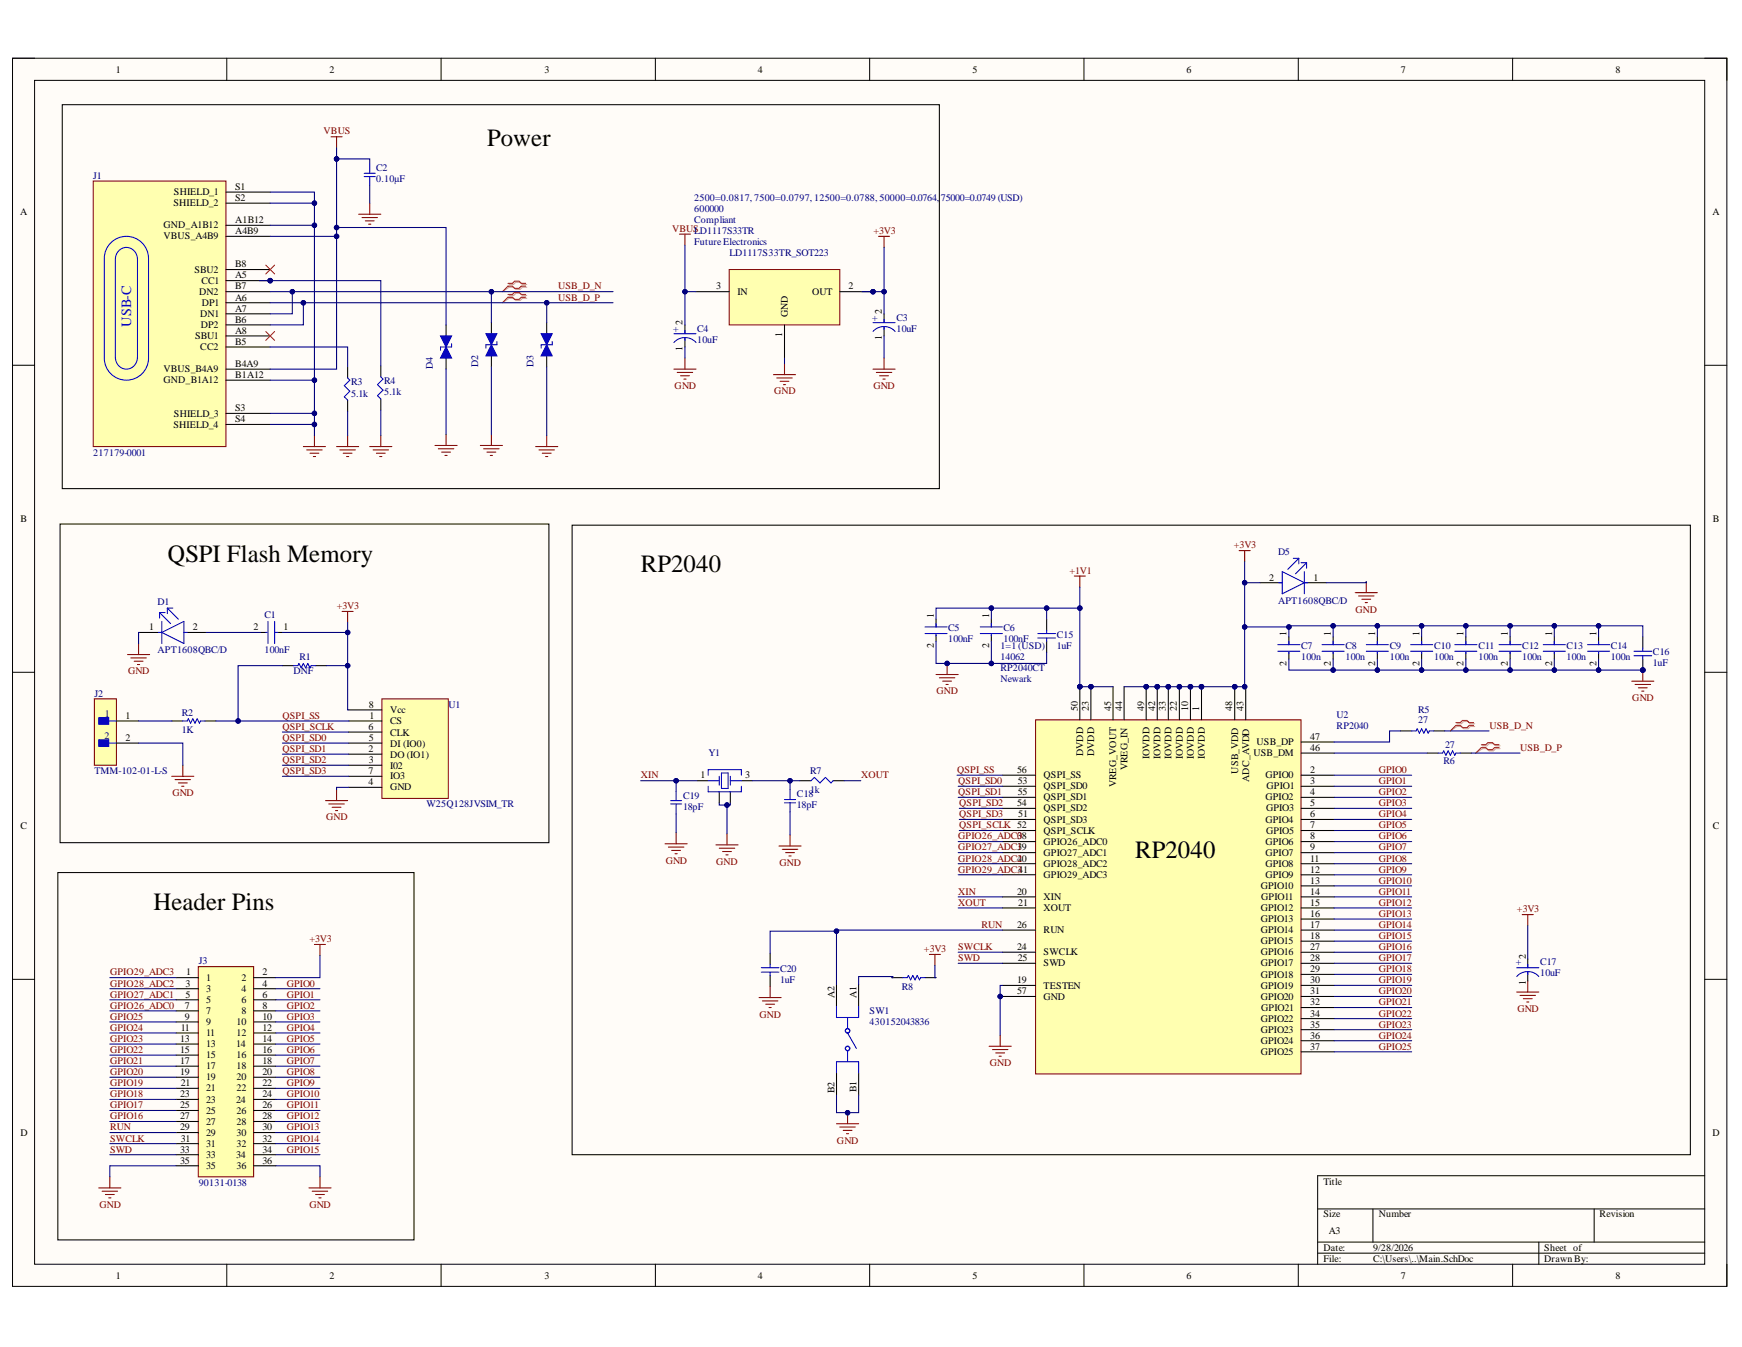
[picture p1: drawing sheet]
<svg xmlns="http://www.w3.org/2000/svg" width="279mm" height="216mm" viewBox="0 0 279 216" stroke-linecap="round" stroke-linejoin="round" font-family="sans-serif">
<defs><g id="words">
<g font-size="4">
<text x="78.1" y="23.3">Power</text>
<text x="26.9" y="90">QSPI Flash Memory</text>
<text x="102.8" y="91.6">RP2040</text>
<text x="182.1" y="137.6">RP2040</text>
<text x="24.6" y="145.9">Header Pins</text>
</g>
<text font-size="2.3" fill="#00f" x="21" y="52.4" transform="rotate(-90 21 52.4)">USB-C</text>
<g font-size="1.6">
<text x="18.6" y="11.7">1</text>
<text x="52.8" y="11.7">2</text>
<text x="87.3" y="11.7">3</text>
<text x="121.6" y="11.7">4</text>
<text x="156" y="11.7">5</text>
<text x="190.3" y="11.7">6</text>
<text x="224.7" y="11.7">7</text>
<text x="259.1" y="11.7">8</text>
<text x="3.2" y="34.5">A</text>
<text x="27.8" y="33">SHIELD_2</text>
<text x="27.9" y="31.3">SHIELD_1</text>
<text x="37.7" y="35.8">A1B12</text>
<text x="37.7" y="30.4">S1</text>
<text x="37.7" y="32.2">S2</text>
<text x="274.7" y="34.5">A</text>
<text x="26.2" y="36.6">GND_A1B12</text>
<text x="26.2" y="38.4">VBUS_A4B9</text>
<text x="37.7" y="37.5">A4B9</text>
<text x="31.2" y="43.7">SBU2</text>
<text x="32" y="47.2">DN2</text>
<text x="32.3" y="45.5">CC1</text>
<text x="37.7" y="44.6">A5</text>
<text x="37.7" y="46.4">B7</text>
<text x="37.7" y="42.9">B8</text>
<text x="114.9" y="46.4">3</text>
<text x="118.3" y="47.2">IN</text>
<text x="130.3" y="47.2">OUT</text>
<text x="136.1" y="46.4">2</text>
<text x="32.1" y="50.8">DN1</text>
<text x="32.2" y="52.6">DP2</text>
<text x="32.4" y="49">DP1</text>
<text x="37.7" y="48.2">A6</text>
<text x="37.7" y="50">A7</text>
<text x="37.7" y="53.5">A8</text>
<text x="37.7" y="51.7">B6</text>
<text x="109.5" y="52.1" transform="rotate(-90 109.5 52.1)">2</text>
<text x="126.4" y="50.8" transform="rotate(-90 126.4 50.8)">GND</text>
<text x="141.4" y="50.3" transform="rotate(-90 141.4 50.3)">2</text>
<text x="26.2" y="59.7">VBUS_B4A9</text>
<text x="31.3" y="54.3">SBU1</text>
<text x="32.1" y="56.1">CC2</text>
<text x="37.7" y="58.8">B4A9</text>
<text x="37.7" y="55.3">B5</text>
<text x="109.5" y="56.2" transform="rotate(-90 109.5 56.2)">1</text>
<text x="125.5" y="54.1" transform="rotate(-90 125.5 54.1)">1</text>
<text x="141.4" y="54.4" transform="rotate(-90 141.4 54.4)">1</text>
<text x="26.2" y="61.4">GND_B1A12</text>
<text x="37.7" y="60.6">B1A12</text>
<text x="37.7" y="65.9">S3</text>
<text x="27.8" y="68.5">SHIELD_4</text>
<text x="27.9" y="66.8">SHIELD_3</text>
<text x="37.7" y="67.7">S4</text>
<text x="3.3" y="83.7">B</text>
<text x="274.7" y="83.7">B</text>
<text x="203.6" y="93">2</text>
<text x="210.7" y="93">1</text>
<text x="23.9" y="101">1</text>
<text x="30.9" y="101">2</text>
<text x="40.7" y="101">2</text>
<text x="45.5" y="101">1</text>
<text x="149.8" y="99" transform="rotate(-90 149.8 99)">1</text>
<text x="158.7" y="99" transform="rotate(-90 158.7 99)">1</text>
<text x="206.4" y="101.9" transform="rotate(-90 206.4 101.9)">1</text>
<text x="213.5" y="101.9" transform="rotate(-90 213.5 101.9)">1</text>
<text x="220.6" y="101.9" transform="rotate(-90 220.6 101.9)">1</text>
<text x="227.7" y="101.9" transform="rotate(-90 227.7 101.9)">1</text>
<text x="234.8" y="101.9" transform="rotate(-90 234.8 101.9)">1</text>
<text x="241.9" y="101.9" transform="rotate(-90 241.9 101.9)">1</text>
<text x="249" y="101.9" transform="rotate(-90 249 101.9)">1</text>
<text x="256.1" y="101.9" transform="rotate(-90 256.1 101.9)">1</text>
<text x="149.8" y="103.9" transform="rotate(-90 149.8 103.9)">2</text>
<text x="158.7" y="103.9" transform="rotate(-90 158.7 103.9)">2</text>
<text x="206.4" y="106.7" transform="rotate(-90 206.4 106.7)">2</text>
<text x="213.5" y="106.7" transform="rotate(-90 213.5 106.7)">2</text>
<text x="220.6" y="106.7" transform="rotate(-90 220.6 106.7)">2</text>
<text x="227.7" y="106.7" transform="rotate(-90 227.7 106.7)">2</text>
<text x="234.8" y="106.7" transform="rotate(-90 234.8 106.7)">2</text>
<text x="241.9" y="106.7" transform="rotate(-90 241.9 106.7)">2</text>
<text x="249" y="106.7" transform="rotate(-90 249 106.7)">2</text>
<text x="256.1" y="106.7" transform="rotate(-90 256.1 106.7)">2</text>
<text x="59.2" y="113.4">8</text>
<text x="172.9" y="113.9" transform="rotate(-90 172.9 113.9)">50</text>
<text x="174.7" y="113.9" transform="rotate(-90 174.7 113.9)">23</text>
<text x="178.2" y="113.9" transform="rotate(-90 178.2 113.9)">45</text>
<text x="180" y="113.9" transform="rotate(-90 180 113.9)">44</text>
<text x="183.5" y="113.9" transform="rotate(-90 183.5 113.9)">49</text>
<text x="185.3" y="113.9" transform="rotate(-90 185.3 113.9)">42</text>
<text x="187" y="113.9" transform="rotate(-90 187 113.9)">33</text>
<text x="188.8" y="113.9" transform="rotate(-90 188.8 113.9)">22</text>
<text x="190.5" y="113.9" transform="rotate(-90 190.5 113.9)">10</text>
<text x="192.3" y="113.9" transform="rotate(-90 192.3 113.9)">1</text>
<text x="197.6" y="113.9" transform="rotate(-90 197.6 113.9)">48</text>
<text x="199.4" y="113.9" transform="rotate(-90 199.4 113.9)">43</text>
<text x="20.1" y="115.2">1</text>
<text x="20.1" y="118.7">2</text>
<text x="59.1" y="117">6</text>
<text x="59.2" y="118.7">5</text>
<text x="59.3" y="115.2">1</text>
<text x="62.6" y="114.3">Vcc</text>
<text x="62.6" y="116.1">CS</text>
<text x="62.6" y="117.9">CLK</text>
<text x="62.6" y="119.7">DI (IO0)</text>
<text x="201.5" y="119.4">USB_DP</text>
<text x="210.2" y="118.6">47</text>
<text x="59.1" y="120.5">2</text>
<text x="59.1" y="124.1">7</text>
<text x="59.1" y="125.8">4</text>
<text x="59.2" y="122.3">3</text>
<text x="62.6" y="121.4">DO (IO1)</text>
<text x="62.6" y="123.2">I02</text>
<text x="62.6" y="124.9">IO3</text>
<text x="112.3" y="124.7">1</text>
<text x="119.5" y="124.7">3</text>
<text x="163.2" y="123.9">56</text>
<text x="163.2" y="125.7">53</text>
<text x="167.4" y="124.7">QSPI_SS</text>
<text x="173.7" y="121.2" transform="rotate(-90 173.7 121.2)">DVDD</text>
<text x="175.5" y="121.2" transform="rotate(-90 175.5 121.2)">DVDD</text>
<text x="180.8" y="123.5" transform="rotate(-90 180.8 123.5)">VREG_IN</text>
<text x="184.4" y="121.7" transform="rotate(-90 184.4 121.7)">IOVDD</text>
<text x="186.1" y="121.7" transform="rotate(-90 186.1 121.7)">IOVDD</text>
<text x="187.9" y="121.7" transform="rotate(-90 187.9 121.7)">IOVDD</text>
<text x="189.7" y="121.7" transform="rotate(-90 189.7 121.7)">IOVDD</text>
<text x="191.5" y="121.7" transform="rotate(-90 191.5 121.7)">IOVDD</text>
<text x="193.2" y="121.7" transform="rotate(-90 193.2 121.7)">IOVDD</text>
<text x="198.6" y="124" transform="rotate(-90 198.6 124)">USB_VDD</text>
<text x="200.4" y="125.3" transform="rotate(-90 200.4 125.3)">ADC_AVDD</text>
<text x="201" y="121.2">USB_DM</text>
<text x="203" y="124.7">GPIO0</text>
<text x="210.2" y="123.9">2</text>
<text x="210.2" y="125.7">3</text>
<text x="210.2" y="120.3">46</text>
<text x="62.6" y="126.7">GND</text>
<text x="163.2" y="129.2">54</text>
<text x="163.2" y="127.4">55</text>
<text x="163.3" y="131">51</text>
<text x="167.4" y="131.8">QSPI_SD3</text>
<text x="167.4" y="126.5">QSPI_SD0</text>
<text x="167.4" y="130.1">QSPI_SD2</text>
<text x="167.4" y="128.3">QSPI_SD1</text>
<text x="179" y="126.2" transform="rotate(-90 179 126.2)">VREG_VOUT</text>
<text x="203" y="128.3">GPIO2</text>
<text x="203" y="131.8">GPIO4</text>
<text x="203.1" y="130.1">GPIO3</text>
<text x="203.1" y="126.5">GPIO1</text>
<text x="210.2" y="127.4">4</text>
<text x="210.2" y="129.2">5</text>
<text x="210.2" y="131">6</text>
<text x="3.3" y="132.9">C</text>
<text x="163.2" y="134.5">3</text>
<text x="163.2" y="136.3">3</text>
<text x="167.4" y="133.6">QSPI_SCLK</text>
<text x="167.4" y="135.4">GPIO26_ADC0</text>
<text x="167.4" y="137.2">GPIO27_ADC1</text>
<text x="203" y="135.4">GPIO6</text>
<text x="203" y="137.2">GPIO7</text>
<text x="203.1" y="133.6">GPIO5</text>
<text x="210.2" y="132.8">7</text>
<text x="210.2" y="134.5">8</text>
<text x="210.2" y="136.3">9</text>
<text x="274.7" y="132.9">C</text>
<text x="163.2" y="143.4">20</text>
<text x="163.2" y="138.1">4</text>
<text x="167.4" y="138.9">GPIO28_ADC2</text>
<text x="167.4" y="140.7">GPIO29_ADC3</text>
<text x="202.2" y="142.5">GPIO10</text>
<text x="203" y="138.9">GPIO8</text>
<text x="203" y="140.7">GPIO9</text>
<text x="210.2" y="138.1">11</text>
<text x="210.2" y="139.9">12</text>
<text x="210.2" y="141.6">13</text>
<text x="210.2" y="143.4">14</text>
<text x="163.2" y="148.7">26</text>
<text x="163.3" y="145.2">21</text>
<text x="167.4" y="144.3">XIN</text>
<text x="167.4" y="146">XOUT</text>
<text x="167.4" y="149.6">RUN</text>
<text x="202.2" y="146">GPIO12</text>
<text x="202.2" y="147.8">GPIO13</text>
<text x="202.2" y="149.6">GPIO14</text>
<text x="202.3" y="144.3">GPIO11</text>
<text x="210.2" y="145.2">15</text>
<text x="210.2" y="147">16</text>
<text x="210.2" y="148.7">17</text>
<text x="163.2" y="152.3">24</text>
<text x="163.2" y="154.1">25</text>
<text x="167.4" y="153.1">SWCLK</text>
<text x="167.4" y="154.9">SWD</text>
<text x="202.2" y="151.4">GPIO15</text>
<text x="202.2" y="153.1">GPIO16</text>
<text x="202.2" y="154.9">GPIO17</text>
<text x="210.2" y="150.5">18</text>
<text x="210.2" y="152.3">27</text>
<text x="210.2" y="154.1">28</text>
<text x="210.2" y="155.8">29</text>
<text x="244.7" y="153.7" transform="rotate(-90 244.7 153.7)">2</text>
<text x="29.7" y="161.7">7</text>
<text x="29.8" y="158.1">3</text>
<text x="29.8" y="159.9">5</text>
<text x="29.8" y="156.3">1</text>
<text x="33.1" y="157.2">1</text>
<text x="33.1" y="159">3</text>
<text x="33.1" y="160.7">5</text>
<text x="38.7" y="157.2">2</text>
<text x="38.7" y="159">4</text>
<text x="38.7" y="160.7">6</text>
<text x="42.1" y="156.3">2</text>
<text x="42.1" y="158.1">4</text>
<text x="42.1" y="159.9">6</text>
<text x="42.1" y="161.7">8</text>
<text x="133.8" y="159.9" transform="rotate(-90 133.8 159.9)">A2</text>
<text x="137.4" y="159.9" transform="rotate(-90 137.4 159.9)">A1</text>
<text x="163.2" y="157.6">19</text>
<text x="163.2" y="159.4">57</text>
<text x="167.4" y="158.5">TESTEN</text>
<text x="167.4" y="160.2">GND</text>
<text x="202.2" y="156.7">GPIO18</text>
<text x="202.2" y="158.5">GPIO19</text>
<text x="202.2" y="160.2">GPIO20</text>
<text x="210.2" y="157.6">30</text>
<text x="210.2" y="159.4">31</text>
<text x="210.2" y="161.2">32</text>
<text x="244.7" y="157.9" transform="rotate(-90 244.7 157.9)">1</text>
<text x="28.9" y="167">13</text>
<text x="29" y="165.2">11</text>
<text x="29.7" y="163.4">9</text>
<text x="33.1" y="162.5">7</text>
<text x="33.1" y="164.3">9</text>
<text x="33.1" y="166.1">11</text>
<text x="33.1" y="167.8">13</text>
<text x="37.9" y="167.8">14</text>
<text x="38" y="164.3">10</text>
<text x="38" y="166.1">12</text>
<text x="38.7" y="162.5">8</text>
<text x="42.1" y="163.4">10</text>
<text x="42.1" y="165.2">12</text>
<text x="42.1" y="167">14</text>
<text x="202.2" y="163.8">GPIO22</text>
<text x="202.2" y="165.6">GPIO23</text>
<text x="202.2" y="167.3">GPIO24</text>
<text x="202.3" y="162">GPIO21</text>
<text x="210.2" y="162.9">34</text>
<text x="210.2" y="164.7">35</text>
<text x="210.2" y="166.5">36</text>
<text x="28.9" y="168.8">15</text>
<text x="28.9" y="170.5">17</text>
<text x="28.9" y="172.3">19</text>
<text x="33.1" y="169.6">15</text>
<text x="33.1" y="171.4">17</text>
<text x="33.1" y="173.2">19</text>
<text x="38" y="169.6">16</text>
<text x="38" y="171.4">18</text>
<text x="38" y="173.2">20</text>
<text x="42.1" y="168.8">16</text>
<text x="42.1" y="170.5">18</text>
<text x="42.1" y="172.3">20</text>
<text x="202.2" y="169.1">GPIO25</text>
<text x="210.2" y="168.3">37</text>
<text x="28.9" y="175.9">23</text>
<text x="28.9" y="177.6">25</text>
<text x="28.9" y="179.4">27</text>
<text x="29" y="174.1">21</text>
<text x="33.1" y="174.9">21</text>
<text x="33.1" y="176.7">23</text>
<text x="33.1" y="178.5">25</text>
<text x="37.9" y="176.7">24</text>
<text x="38" y="174.9">22</text>
<text x="38" y="178.5">26</text>
<text x="42.1" y="174.1">22</text>
<text x="42.1" y="175.9">24</text>
<text x="42.1" y="177.6">26</text>
<text x="42.1" y="179.4">28</text>
<text x="133.8" y="175.2" transform="rotate(-90 133.8 175.2)">B2</text>
<text x="137.4" y="175" transform="rotate(-90 137.4 175)">B1</text>
<text x="3.3" y="182.1">D</text>
<text x="28.9" y="181.2">29</text>
<text x="28.9" y="184.7">33</text>
<text x="29" y="183">31</text>
<text x="33.1" y="180.3">27</text>
<text x="33.1" y="182">29</text>
<text x="33.1" y="183.8">31</text>
<text x="33.1" y="185.6">33</text>
<text x="37.9" y="185.6">34</text>
<text x="38" y="180.3">28</text>
<text x="38" y="182">30</text>
<text x="38" y="183.8">32</text>
<text x="42.1" y="181.2">30</text>
<text x="42.1" y="183">32</text>
<text x="42.1" y="184.7">34</text>
<text x="274.7" y="182.1">D</text>
<text x="28.9" y="186.5">35</text>
<text x="33.1" y="187.4">35</text>
<text x="38" y="187.4">36</text>
<text x="42.1" y="186.5">36</text>
<text x="212.3" y="189.9">Title</text>
<text x="212.3" y="195.1">Size</text>
<text x="213.1" y="197.8">A3</text>
<text x="221.1" y="195.1">Number</text>
<text x="256.6" y="195.1">Revision</text>
<text x="212.3" y="200.5">Date:</text>
<text x="212.3" y="202.2">File:</text>
<text x="220.2" y="200.5">9/28/2026</text>
<text x="220.2" y="202.2">C:\Users\..\Main.SchDoc</text>
<text x="247.7" y="200.5">Sheet of</text>
<text x="247.7" y="202.2">Drawn By:</text>
<text x="18.6" y="204.9">1</text>
<text x="52.8" y="204.9">2</text>
<text x="87.3" y="204.9">3</text>
<text x="121.6" y="204.9">4</text>
<text x="156" y="204.9">5</text>
<text x="190.3" y="204.9">6</text>
<text x="224.7" y="204.9">7</text>
<text x="259.1" y="204.9">8</text>
</g>
<g font-size="1.6" fill="#800000">
<text x="51.9" y="21.6">VBUS</text>
<text x="107.8" y="37.2">VBUSLD1117S33TR</text>
<text x="140.1" y="37.5">+3V3</text>
<text x="89.5" y="46.4">USB_D_N</text>
<text x="89.5" y="48.2">USB_D_P</text>
<text x="108.2" y="62.4">GND</text>
<text x="124.2" y="63.2">GND</text>
<text x="140.1" y="62.4">GND</text>
<text x="197.9" y="87.9">+3V3</text>
<text x="171.5" y="92">+1V1</text>
<text x="54" y="97.6">+3V3</text>
<text x="217.4" y="98.2">GND</text>
<text x="20.5" y="108.1">GND</text>
<text x="150.2" y="111.3">GND</text>
<text x="261.8" y="112.3">GND</text>
<text x="45.3" y="115.2">QSPI_SS</text>
<text x="45.3" y="117">QSPI_SCLK</text>
<text x="45.3" y="118.7">QSPI_SD0</text>
<text x="238.9" y="116.8">USB_D_N</text>
<text x="45.3" y="120.5">QSPI_SD1</text>
<text x="45.3" y="122.3">QSPI_SD2</text>
<text x="45.3" y="124.1">QSPI_SD3</text>
<text x="102.8" y="124.7">XIN</text>
<text x="138.1" y="124.7">XOUT</text>
<text x="153.5" y="123.9">QSPI_SS</text>
<text x="153.7" y="125.7">QSPI_SD0</text>
<text x="221.1" y="123.9">GPIO0</text>
<text x="221.1" y="125.7">GPIO1</text>
<text x="243.8" y="120.3">USB_D_P</text>
<text x="27.6" y="127.6">GND</text>
<text x="52.3" y="131.5">GND</text>
<text x="153.7" y="127.4">QSPI_SD1</text>
<text x="153.9" y="129.2">QSPI_SD2</text>
<text x="153.9" y="131">QSPI_SD3</text>
<text x="221.1" y="127.4">GPIO2</text>
<text x="221.1" y="129.2">GPIO3</text>
<text x="221.1" y="131">GPIO4</text>
<text x="153.7" y="134.5">GPIO26_ADC08</text>
<text x="153.7" y="136.3">GPIO27_ADC19</text>
<text x="153.9" y="132.8">QSPI_SCLK 52</text>
<text x="221.1" y="132.8">GPIO5</text>
<text x="221.1" y="134.5">GPIO6</text>
<text x="221.1" y="136.3">GPIO7</text>
<text x="106.8" y="138.4">GND</text>
<text x="114.9" y="138.6">GND</text>
<text x="125" y="138.8">GND</text>
<text x="153.7" y="138.1">GPIO28_ADC20</text>
<text x="153.7" y="139.9">GPIO29_ADC341</text>
<text x="153.7" y="143.4">XIN</text>
<text x="221.1" y="138.1">GPIO8</text>
<text x="221.1" y="139.9">GPIO9</text>
<text x="221.1" y="141.6">GPIO10</text>
<text x="221.1" y="143.4">GPIO11</text>
<text x="153.7" y="145.2">XOUT</text>
<text x="157.4" y="148.7">RUN</text>
<text x="221.1" y="145.2">GPIO12</text>
<text x="221.1" y="147">GPIO13</text>
<text x="221.1" y="148.7">GPIO14</text>
<text x="243.3" y="146.2">+3V3</text>
<text x="49.6" y="151">+3V3</text>
<text x="148.2" y="152.6">+3V3</text>
<text x="153.7" y="152.3">SWCLK</text>
<text x="153.7" y="154.1">SWD</text>
<text x="221.1" y="150.5">GPIO15</text>
<text x="221.1" y="152.3">GPIO16</text>
<text x="221.1" y="154.1">GPIO17</text>
<text x="221.1" y="155.8">GPIO18</text>
<text x="17.7" y="161.7">GPIO26_ADC0</text>
<text x="17.7" y="159.9">GPIO27_ADC1</text>
<text x="17.7" y="158.1">GPIO28_ADC2</text>
<text x="17.7" y="156.3">GPIO29_ADC3</text>
<text x="46" y="158.1">GPIO0</text>
<text x="46" y="159.9">GPIO1</text>
<text x="46" y="161.7">GPIO2</text>
<text x="221.1" y="157.6">GPIO19</text>
<text x="221.1" y="159.4">GPIO20</text>
<text x="221.1" y="161.2">GPIO21</text>
<text x="17.7" y="167">GPIO23</text>
<text x="17.7" y="165.2">GPIO24</text>
<text x="17.7" y="163.4">GPIO25</text>
<text x="46" y="163.4">GPIO3</text>
<text x="46" y="165.2">GPIO4</text>
<text x="46" y="167">GPIO5</text>
<text x="121.8" y="163.1">GND</text>
<text x="221.1" y="162.9">GPIO22</text>
<text x="221.1" y="164.7">GPIO23</text>
<text x="221.1" y="166.5">GPIO24</text>
<text x="243.4" y="162.2">GND</text>
<text x="17.7" y="172.3">GPIO20</text>
<text x="17.7" y="170.5">GPIO21</text>
<text x="17.7" y="168.8">GPIO22</text>
<text x="46" y="168.8">GPIO6</text>
<text x="46" y="170.5">GPIO7</text>
<text x="46" y="172.3">GPIO8</text>
<text x="158.8" y="170.9">GND</text>
<text x="221.1" y="168.3">GPIO25</text>
<text x="17.7" y="179.4">GPIO16</text>
<text x="17.7" y="177.6">GPIO17</text>
<text x="17.7" y="175.9">GPIO18</text>
<text x="17.7" y="174.1">GPIO19</text>
<text x="46" y="174.1">GPIO9</text>
<text x="46" y="175.9">GPIO10</text>
<text x="46" y="177.6">GPIO11</text>
<text x="46" y="179.4">GPIO12</text>
<text x="17.7" y="183">SWCLK</text>
<text x="17.7" y="184.7">SWD</text>
<text x="17.7" y="181.2">RUN</text>
<text x="46" y="181.2">GPIO13</text>
<text x="46" y="183">GPIO14</text>
<text x="46" y="184.7">GPIO15</text>
<text x="134.2" y="183.3">GND</text>
<text x="16" y="193.6">GND</text>
<text x="49.6" y="193.6">GND</text>
</g>
<g font-size="1.6" fill="#000080">
<text x="15" y="28.7">J1</text>
<text x="60.4" y="27.4">C2</text>
<text x="60.4" y="29.2">0.10µF</text>
<text x="111.3" y="35.8">Compliant</text>
<text x="111.3" y="34">600000</text>
<text x="111.3" y="32.2">2500=0.0817, 7500=0.0797, 12500=0.0788, 50000=0.0764,</text>
<text x="150.9" y="32.2">75000=0.0749 (USD)</text>
<text x="111.3" y="39.3">FutureElectronics</text>
<text x="117" y="41.1">LD1117S33TR_SOT223</text>
<text x="108" y="53.2">+</text>
<text x="111.8" y="53.2">C4</text>
<text x="139.9" y="51.4">+</text>
<text x="143.8" y="51.4">C3</text>
<text x="143.8" y="53.2">10uF</text>
<text x="69.4" y="59.2" transform="rotate(-90 69.4 59.2)">D4</text>
<text x="76.7" y="58.8" transform="rotate(-90 76.7 58.8)">D2</text>
<text x="85.6" y="58.8" transform="rotate(-90 85.6 58.8)">D3</text>
<text x="111.8" y="54.9">10uF</text>
<text x="56.3" y="61.8">R3</text>
<text x="56.3" y="63.6">5.1k</text>
<text x="61.6" y="61.6">R4</text>
<text x="61.6" y="63.4">5.1k</text>
<text x="15" y="73">217179-0001</text>
<text x="205" y="88.9">D5</text>
<text x="25.3" y="96.9">D1</text>
<text x="42.4" y="99">C1</text>
<text x="152.1" y="101.2">C5</text>
<text x="161" y="101.2">C6</text>
<text x="205" y="96.8">APT1608QBC/D</text>
<text x="25.3" y="104.7">APT1608QBC/D</text>
<text x="42.4" y="104.7">100nF</text>
<text x="48" y="105.8">R1</text>
<text x="152.1" y="102.9">100nF</text>
<text x="160.4" y="107.6">RP2040CT</text>
<text x="160.4" y="105.8">14062</text>
<text x="160.4" y="104">1=1 (USD)</text>
<text x="161" y="102.9">100nF</text>
<text x="169.5" y="102.3">C15</text>
<text x="169.5" y="104">1uF</text>
<text x="208.7" y="104">C7</text>
<text x="208.7" y="105.8">100n</text>
<text x="215.8" y="104">C8</text>
<text x="215.8" y="105.8">100n</text>
<text x="222.9" y="104">C9</text>
<text x="222.9" y="105.8">100n</text>
<text x="230" y="104">C10</text>
<text x="230" y="105.8">100n</text>
<text x="237.1" y="104">C11</text>
<text x="237.1" y="105.8">100n</text>
<text x="244.1" y="104">C12</text>
<text x="244.1" y="105.8">100n</text>
<text x="251.2" y="104">C13</text>
<text x="251.2" y="105.8">100n</text>
<text x="258.3" y="104">C14</text>
<text x="258.3" y="105.8">100n</text>
<text x="265.1" y="105">C16</text>
<text x="265.1" y="106.8">1uF</text>
<text x="15.1" y="111.6">J2</text>
<text x="47.1" y="108.1">DNF</text>
<text x="71.9" y="113.4">U1</text>
<text x="160.4" y="109.4">Newark</text>
<text x="16.7" y="118.4">2</text>
<text x="16.8" y="114.9">1</text>
<text x="29.2" y="114.7">R2</text>
<text x="29.2" y="117.5">1K</text>
<text x="214.4" y="115">U2</text>
<text x="214.4" y="116.8">RP2040</text>
<text x="227.5" y="114.3">R5</text>
<text x="227.5" y="115.9">27</text>
<text x="231.8" y="119.8">27</text>
<text x="15.1" y="124.1">TMM-102-01-L-S</text>
<text x="113.6" y="121.2">Y1</text>
<text x="129.9" y="124.1">R7</text>
<text x="231.5" y="122.5">R6</text>
<text x="68.4" y="129.4">W25Q128JVSIM_TR</text>
<text x="109.6" y="128.1">C19</text>
<text x="109.6" y="129.9">18pF</text>
<text x="127.8" y="127.8">C18</text>
<text x="127.8" y="129.6">18pF</text>
<text x="129.9" y="127.1">1k</text>
<text x="31.9" y="154.6">J3</text>
<text x="125.1" y="155.8">C20</text>
<text x="243.1" y="154.7">+</text>
<text x="247" y="154.7">C17</text>
<text x="125.1" y="157.6">1uF</text>
<text x="144.6" y="158.6">R8</text>
<text x="247" y="156.5">10uF</text>
<text x="139.5" y="162.5">SW1</text>
<text x="139.5" y="164.3">430152043836</text>
<text x="31.9" y="190.1">90131-0138</text>
</g>
</g></defs>
<path d="M2 9.3h275v196.9h-275z" fill-rule="evenodd" fill="#fffcf8"/>
<path d="M2 9.3h275v196.9h-275z" fill="none" stroke="#000" stroke-width=".16"/>
<path d="M5.5 12.9h267.9v189.7h-267.9z" fill-rule="evenodd" fill="#fffcf8"/>
<g fill="none" stroke="#000" stroke-width=".16">
<path d="M2 9.3h3.5M5.5 12.9h267.9v189.7h-267.9zM36.4 9.3v3.6M70.7 9.3v3.6M105.1 9.3v3.6M139.5 9.3v3.6M173.9 9.3v3.6M208.2 9.3v3.6M242.6 9.3v3.6M273.4 9.3h3.6v3.6M2 58.5h3.5M273.4 58.5h3.6"/>
<path d="M2 107.8h3.5M273.4 107.8h3.6M2 157h3.5M273.4 157h3.6M211.3 193.8h62.1M211.3 199.1h62.1M220.2 193.8v5.3M246.8 199.1v3.5M255.7 193.8v5.3M273.4 188.4h-62.1v14.2M36.4 202.6v3.6M70.7 202.6v3.6"/>
<path d="M105.1 202.6v3.6M139.5 202.6v3.6M173.9 202.6v3.6M208.2 202.6v3.6M211.3 200.9h62.1M242.6 202.6v3.6M277 202.6v3.6"/>
</g>
<g fill="none" stroke="#800000" stroke-width=".17">
<path d="M108.1 59.2h3.5M108.6 59.7h2.5M109.9 57.4v1.8M125.8 58.3v1.7M140 59.2h3.6M140.6 59.7h2.4M141.8 57.4v1.8M109.2 60.2h1.4M109.7 60.8h.3M124.1 60h3.5M124.6 60.6h2.5M125.1 61.1h1.4"/>
<path d="M125.7 61.6h.3M141.1 60.2h1.4M141.6 60.8h.4M243.3 159h3.5M243.8 159.5h2.5M245 157.2v1.8M244.3 160.1h1.5M244.9 160.6h.3"/>
</g>
<g fill="none" stroke="#000" stroke-width=".17">
<path d="M109.9 52.1v1.4M109.9 54.2v1.4M141.8 50.3v1.4M141.8 52.4v1.4M150.1 99.2v1.3M159 99.2v1.3M167.9 99.2v1.8M150.1 101.7v1.1M159 101.7v1.1M167.9 102.8v1.8M206.7 102.1v1.2M206.7 104.6v1"/>
<path d="M213.8 102.1v1.2M213.8 104.6v1M220.9 102.1v1.2M220.9 104.6v1M228 102.1v1.2M228 104.6v1M235.1 102.1v1.2M235.1 104.6v1M242.2 102.1v1.2M242.2 104.6v1M249.3 102.1v1.2M249.3 104.6v1"/>
<path d="M256.4 102.1v1.2M256.4 104.6v1M245 153.7v1.4M245 155.8v1.4"/>
</g>
<g fill="none" stroke="#00f" stroke-width=".17">
<path d="M108.1 54.9a2.37 2.37 0 0 1 3.5 0M108.1 53.5h3.5M109.9 53v.5M109.9 54.2v.4M140 53.1a2.37 2.37 0 0 1 3.6 0M140 51.7h3.6M141.8 51.2v.5M141.8 52.4v.4M150.1 100v.5M159 100v.5M148.4 100.5h3.5M148.4 101.5h3.5"/>
<path d="M150.1 101.7v.2M157.2 100.5h3.6M157.2 101.5h3.6M159 101.7v.2M166.5 101.5h2.8M166.5 102.3h2.8M167.9 101v.5M167.9 102.3v.5M204.9 103.3h3.6M204.9 104.4h3.6M206.7 102.8v.5M206.7 104.6v.1"/>
<path d="M212 103.3h3.6M212 104.4h3.6M213.8 102.8v.5M213.8 104.6v.1M219.1 103.3h3.6M219.1 104.4h3.6M220.9 102.8v.5M220.9 104.6v.1M226.2 103.3h3.6M226.2 104.4h3.6M228 102.8v.5M228 104.6v.1"/>
<path d="M233.3 103.3h3.6M233.3 104.4h3.6M235.1 102.8v.5M235.1 104.6v.1M240.4 103.3h3.6M240.4 104.4h3.6M242.2 102.8v.5M242.2 104.6v.1M247.5 103.3h3.6M247.5 104.4h3.6M249.3 102.8v.5M249.3 104.6v.1"/>
<path d="M254.6 103.3h3.6M254.6 104.4h3.6M256.4 102.8v.5M256.4 104.6v.1M243.3 156.5a2.38 2.38 0 0 1 3.5 0M243.3 155.1h3.5M245 154.6v.5M245 155.8v.4"/>
</g>
<circle cx="263.5" cy="107.4" r=".35" fill="#000080"/>
<circle cx="263.5" cy="107.4" r=".35" fill="none" stroke="#000080" stroke-width=".16"/>
<path d="M263.5 105.6v1.8" fill="none" stroke="#000" stroke-width=".17"/>
<circle cx="263.5" cy="107.4" r=".35" fill="#000080"/>
<circle cx="263.5" cy="107.4" r=".35" fill="none" stroke="#000080" stroke-width=".16"/>
<path d="M263.5 102.1v1.8" fill="none" stroke="#000" stroke-width=".17"/>
<path d="M262.1 104.4h2.8M262.1 105.1h2.8M263.5 103.9v.5M263.5 105.1v.5" fill="none" stroke="#00f" stroke-width=".17"/>
<path d="M150.1 108.1h3.6M150.7 108.6h2.4M151.2 109.2h1.4M151.7 109.7h.4M151.9 106.3v1.8" fill="none" stroke="#800000" stroke-width=".17"/>
<circle cx="151.9" cy="106.3" r=".35" fill="#000080"/>
<circle cx="151.9" cy="106.3" r=".35" fill="none" stroke="#000080" stroke-width=".16"/>
<path d="M261.7 109.2h3.6M262.3 109.7h2.4M262.8 110.2h1.4M263.3 110.8h.4M263.5 107.4v1.8" fill="none" stroke="#800000" stroke-width=".17"/>
<circle cx="263.5" cy="107.4" r=".35" fill="#000080"/>
<circle cx="263.5" cy="107.4" r=".35" fill="none" stroke="#000080" stroke-width=".16"/>
<g fill="none" stroke="#800000" stroke-width=".17">
<path d="M109 37.5h1.7M109.9 37.5v1.8M140.9 37.9h1.8M141.8 37.9v1.8M54.9 98h1.7M55.8 98v1.8M172.3 92.3h1.8M173.2 92.3v1.8M198.7 88.3h1.8M199.6 88.3v1.7M20.5 104.9h3.5M21 105.5h2.5"/>
<path d="M21.5 106h1.4M22 106.5h.4M22.2 103.1v1.8M52.2 128.3h3.6M52.7 128.9h2.5M53.3 129.4h1.4M53.8 129.9h.4M54 126.6v1.7M50.4 151.4h1.8M51.3 151.4v1.8M244.2 146.6h1.7M245 146.6v1.8"/>
<path d="M15.8 190.4h3.6M16.4 190.9h2.5M16.9 191.5h1.4M17.4 192h.4M17.6 188.6v1.8M49.5 190.4h3.6M50.1 190.9h2.5M50.6 191.5h1.4M51.1 192h.4M51.3 188.6v1.8"/>
</g>
<path d="M202.1 93.4h3.6M209.2 93.4h3.6M22.4 101.4h3.6M29.5 101.4h3.5M41.7 101.4h1.1M44 101.4h1.3M224.6 117.2h1.8M230 117.2h1.7M228.9 120.7h1.8M234.2 120.7h1.8" fill="none" stroke="#000" stroke-width=".17"/>
<g fill="none" stroke="#00f" stroke-width=".17">
<path d="M25.6 98.2l1.8 1.8M25.6 98.2h.9M25.6 98.2v.9M26 99.6v3.5M26.8 97.5l1.8 1.7M26.8 97.5h.9M26.8 97.5v.9M43 99.6v3.5M44 99.6v3.5M205.1 93.4h.6M205.7 91.6l3.5 1.8-3.5 1.8zM207.4 89.5h.9"/>
<path d="M208.3 89.5l-1.8 1.8M208.3 89.5v.9M208.7 90.2h.9M209.2 91.6v3.6M209.2 93.4h.5M209.6 90.2l-1.8 1.8M209.6 90.2v.9M25.4 101.4h.6M26 101.4l3.5-1.8v3.5zM29.5 101.4h.5M42.6 101.4h.2M44 101.4h.6"/>
<path d="M226.4 117.2h.7l.2-.4 .4 .7 .3-.7 .4 .7 .3-.7 .4 .7 .2-.3h.7M230.7 120.7h.7l.2-.4 .3 .8 .4-.8 .3 .8 .4-.8 .3 .8 .2-.4h.7"/>
</g>
<path d="M15.1 112h3.6v10.7h-3.6z" fill-rule="evenodd" fill="#ffffb0"/>
<path d="M15.1 112h3.6v10.7h-3.6z" fill="none" stroke="#800000" stroke-width=".17"/>
<path d="M15.8 115h1.6v1.1h-1.6z" fill-rule="evenodd" fill="#00f"/>
<path d="M15.8 115h1.6v1.1h-1.6zM17.4 115.6h1.3" fill="none" stroke="#00f" stroke-width=".17"/>
<path d="M15.8 118.6h1.6v1h-1.6z" fill-rule="evenodd" fill="#00f"/>
<g fill="none" stroke="#00f" stroke-width=".17">
<path d="M15.8 118.6h1.6v1h-1.6zM17.4 119.1h1.3M29.3 115.6h.7l.2-.4 .4 .7 .3-.7 .4 .7 .3-.7 .4 .7 .2-.3h.7M47.1 106.7h.7l.1-.4 .4 .7 .4-.7 .3 .7 .4-.7 .3 .7 .2-.3h.7M134.2 172v-1.8h3.5v1.8M134.2 161.3v1.8h3.5v-1.8M135.9 163.1v1.8M135.9 168.4v1.8M135.9 165.6l1.5 2.5"/>
<circle cx="135.9" cy="168.1" r=".36"/>
<circle cx="135.9" cy="165.2" r=".35"/>
</g>
<path d="M18.7 115.6h3.5M18.7 119.1h3.5M27.5 115.6h1.8M32.9 115.6h1.7M45.3 106.7h1.8M50.6 106.7h1.8M134.2 157.8v3.5M137.7 157.8v3.5M134.2 172v3.5M137.7 172v3.5" fill="none" stroke="#000" stroke-width=".17"/>
<path d="M27.5 124.4h3.6M28.1 125h2.5M28.6 125.5h1.4M29.1 126h.4M29.3 122.7v1.7M135.9 178.3v1.8M134.2 180.1h3.5M134.7 180.6h2.5M135.2 181.2h1.5M135.8 181.7h.3" fill="none" stroke="#800000" stroke-width=".17"/>
<circle cx="135.9" cy="178.3" r=".35" fill="#000080"/>
<circle cx="135.9" cy="178.3" r=".35" fill="none" stroke="#000080" stroke-width=".16"/>
<g fill="none" stroke="#800000" stroke-width=".17">
<path d="M217.4 95h3.5M217.9 95.5h2.5M218.4 96h1.4M219 96.6h.3M219.1 93.2v1.8M121.7 159.9h3.6M123.5 158.1v1.8M149.1 153h1.7M150 153v1.8M122.3 160.4h2.5M122.8 161h1.4M123.3 161.5h.4"/>
<path d="M158.6 167.7h3.6M159.2 168.2h2.5M159.7 168.8h1.4M160.2 169.3h.4M160.4 165.9v1.8"/>
</g>
<path d="M123.5 152.8v1.8M123.5 156.3v1.8M143 156.7h1.8M148.4 156.7h1.7" fill="none" stroke="#000" stroke-width=".17"/>
<path d="M122.1 155.1h2.8M122.1 155.8h2.8M123.5 154.6v.5M123.5 155.8v.5M144.8 156.7h.7l.2-.4 .4 .8 .3-.8 .4 .8 .3-.8 .4 .8 .1-.4h.8" fill="none" stroke="#00f" stroke-width=".17"/>
<circle cx="192.7" cy="110.1" r=".35" fill="#000080"/>
<circle cx="192.7" cy="110.1" r=".35" fill="none" stroke="#000080" stroke-width=".16"/>
<circle cx="190.9" cy="110.1" r=".36" fill="#000080"/>
<circle cx="190.9" cy="110.1" r=".36" fill="none" stroke="#000080" stroke-width=".16"/>
<circle cx="189.2" cy="110.1" r=".35" fill="#000080"/>
<circle cx="189.2" cy="110.1" r=".35" fill="none" stroke="#000080" stroke-width=".16"/>
<circle cx="175" cy="110.1" r=".35" fill="#000080"/>
<circle cx="175" cy="110.1" r=".35" fill="none" stroke="#000080" stroke-width=".16"/>
<circle cx="187.4" cy="110.1" r=".35" fill="#000080"/>
<circle cx="187.4" cy="110.1" r=".35" fill="none" stroke="#000080" stroke-width=".16"/>
<circle cx="185.6" cy="110.1" r=".35" fill="#000080"/>
<circle cx="185.6" cy="110.1" r=".35" fill="none" stroke="#000080" stroke-width=".16"/>
<circle cx="198" cy="110.1" r=".35" fill="#000080"/>
<circle cx="198" cy="110.1" r=".35" fill="none" stroke="#000080" stroke-width=".16"/>
<circle cx="183.8" cy="110.1" r=".35" fill="#000080"/>
<circle cx="183.8" cy="110.1" r=".35" fill="none" stroke="#000080" stroke-width=".16"/>
<circle cx="173.2" cy="110.1" r=".35" fill="#000080"/>
<circle cx="173.2" cy="110.1" r=".35" fill="none" stroke="#000080" stroke-width=".16"/>
<path d="M166.1 115.4h42.6v56.7h-42.6z" fill-rule="evenodd" fill="#ffffb0"/>
<path d="M166.1 115.4h42.6v56.7h-42.6z" fill="none" stroke="#800000" stroke-width=".16"/>
<path d="M192.7 110.1v5.3" fill="none" stroke="#000" stroke-width=".17"/>
<circle cx="192.7" cy="110.1" r=".35" fill="#000080"/>
<circle cx="192.7" cy="110.1" r=".35" fill="none" stroke="#000080" stroke-width=".16"/>
<path d="M190.9 110.1v5.3M208.7 124.3h5.3M208.7 126h5.3M208.7 127.8h5.3M208.7 129.6h5.3M208.7 131.3h5.3M208.7 133.1h5.3M208.7 134.9h5.3M208.7 136.7h5.3" fill="none" stroke="#000" stroke-width=".17"/>
<circle cx="190.9" cy="110.1" r=".36" fill="#000080"/>
<circle cx="190.9" cy="110.1" r=".36" fill="none" stroke="#000080" stroke-width=".16"/>
<path d="M189.2 110.1v5.3M208.7 138.4h5.3M160.8 143.8h5.3M160.8 145.5h5.3M160.8 157.9h5.3M208.7 140.2h5.3M208.7 142h5.3M208.7 143.8h5.3M208.7 145.5h5.3M208.7 147.3h5.3M208.7 149.1h5.3M208.7 150.9h5.3" fill="none" stroke="#000" stroke-width=".17"/>
<circle cx="189.2" cy="110.1" r=".35" fill="#000080"/>
<circle cx="189.2" cy="110.1" r=".35" fill="none" stroke="#000080" stroke-width=".16"/>
<path d="M175 110.1v5.3" fill="none" stroke="#000" stroke-width=".17"/>
<circle cx="175" cy="110.1" r=".35" fill="#000080"/>
<circle cx="175" cy="110.1" r=".35" fill="none" stroke="#000080" stroke-width=".16"/>
<path d="M187.4 110.1v5.3M160.8 152.6h5.3M160.8 154.4h5.3M160.8 149.1h5.3M208.7 152.6h5.3M208.7 154.4h5.3M208.7 156.2h5.3M208.7 157.9h5.3M208.7 159.7h5.3M208.7 161.5h5.3" fill="none" stroke="#000" stroke-width=".17"/>
<circle cx="187.4" cy="110.1" r=".35" fill="#000080"/>
<circle cx="187.4" cy="110.1" r=".35" fill="none" stroke="#000080" stroke-width=".16"/>
<path d="M185.6 110.1v5.3M208.7 163.3h5.3M208.7 165h5.3M208.7 166.8h5.3M208.7 168.6h5.3" fill="none" stroke="#000" stroke-width=".17"/>
<circle cx="185.6" cy="110.1" r=".35" fill="#000080"/>
<circle cx="185.6" cy="110.1" r=".35" fill="none" stroke="#000080" stroke-width=".16"/>
<path d="M178.5 110.1v5.3M180.3 110.1v5.3M198 110.1v5.3M199.8 110.1v5.3M208.7 118.9h5.3M208.7 120.7h5.3" fill="none" stroke="#000" stroke-width=".17"/>
<circle cx="198" cy="110.1" r=".35" fill="#000080"/>
<circle cx="198" cy="110.1" r=".35" fill="none" stroke="#000080" stroke-width=".16"/>
<path d="M183.8 110.1v5.3" fill="none" stroke="#000" stroke-width=".17"/>
<circle cx="183.8" cy="110.1" r=".35" fill="#000080"/>
<circle cx="183.8" cy="110.1" r=".35" fill="none" stroke="#000080" stroke-width=".16"/>
<path d="M173.2 110.1v5.3" fill="none" stroke="#000" stroke-width=".17"/>
<circle cx="173.2" cy="110.1" r=".35" fill="#000080"/>
<circle cx="173.2" cy="110.1" r=".35" fill="none" stroke="#000080" stroke-width=".16"/>
<path d="M160.8 131.3h5.3M160.8 133.1h5.3M160.8 126h5.3M160.8 129.6h5.3M160.8 127.8h5.3M160.8 124.2h5.3M160.8 134.9h5.3M160.8 136.7h5.3M160.8 138.4h5.3M160.8 159.7h5.3M160.8 140.2h5.3" fill="none" stroke="#000" stroke-width=".17"/>
<path d="M61.3 112h10.6v16h-10.6z" fill-rule="evenodd" fill="#ffffb0"/>
<path d="M61.3 112h10.6v16h-10.6z" fill="none" stroke="#800000" stroke-width=".16"/>
<path d="M55.9 113.8h5.4M55.9 115.6h5.4M55.9 117.3h5.4M55.9 119.1h5.4M55.9 120.9h5.4M55.9 122.7h5.4M55.9 124.4h5.4M55.9 126.2h5.4" fill="none" stroke="#000" stroke-width=".17"/>
<circle cx="140" cy="46.7" r=".35" fill="#000080"/>
<circle cx="140" cy="46.7" r=".35" fill="none" stroke="#000080" stroke-width=".16"/>
<path d="M117 43.2h17.7v8.9h-17.7z" fill-rule="evenodd" fill="#ffffb0"/>
<path d="M117 43.2h17.7v8.9h-17.7z" fill="none" stroke="#800000" stroke-width=".16"/>
<path d="M111.6 46.7h5.4M125.8 52.1v5.3M134.7 46.7h5.3" fill="none" stroke="#000" stroke-width=".17"/>
<circle cx="140" cy="46.7" r=".35" fill="#000080"/>
<circle cx="140" cy="46.7" r=".35" fill="none" stroke="#000080" stroke-width=".16"/>
<path d="M31.8 154.9h8.9v33.7h-8.9z" fill-rule="evenodd" fill="#ffffb0"/>
<path d="M31.8 154.9h8.9v33.7h-8.9z" fill="none" stroke="#800000" stroke-width=".17"/>
<g fill="none" stroke="#000" stroke-width=".17">
<path d="M28.3 156.7h3.5M28.3 158.5h3.5M40.7 156.7h3.5M40.7 158.5h3.5M28.3 160.2h3.5M28.3 162h3.5M28.3 163.8h3.5M28.3 165.6h3.5M28.3 167.3h3.5M28.3 169.1h3.5M28.3 170.9h3.5M28.3 172.7h3.5"/>
<path d="M28.3 174.4h3.5M28.3 176.2h3.5M28.3 178h3.5M28.3 179.8h3.5M40.7 160.2h3.5M40.7 162h3.5M40.7 163.8h3.5M40.7 165.6h3.5M40.7 167.3h3.5M40.7 169.1h3.5M40.7 170.9h3.5M40.7 172.7h3.5"/>
<path d="M40.7 174.4h3.5M40.7 176.2h3.5M40.7 178h3.5M40.7 179.8h3.5M28.3 181.5h3.5M28.3 183.3h3.5M28.3 185.1h3.5M28.3 186.9h3.5M40.7 181.5h3.5M40.7 183.3h3.5M40.7 185.1h3.5M40.7 186.9h3.5"/>
</g>
<path d="M233.7 116h.7l.4-.3h.7l.3 .3h.7M233.7 116.4h.7l.4 .4h.7l.3-.4h.7M237.8 119.6h.7l.3-.4h.7l.4 .4h.7M237.8 120h.7l.3 .3h.7l.4-.3h.7" fill="none" stroke="#d0a19e" stroke-width=".17"/>
<path d="M233.7 116.4l-1.1 .8M237.8 120l-1.1 .7" fill="none" stroke="#d0a19e" stroke-width=".16"/>
<path d="M233.5 115.8h.7l.4-.3h.7l.3 .3h.8M233.5 116.3h.7l.4 .3h.7l.3-.3h.8M237.6 119.4h.7l.4-.4h.7l.3 .4h.7M237.6 119.8h.7l.4 .4h.7l.3-.4h.7" fill="none" stroke="#f00" stroke-width=".17"/>
<path d="M233.5 116.3l-.9 .9M237.6 119.8l-.9 .9" fill="none" stroke="#f00" stroke-width=".16"/>
<circle cx="43.3" cy="45" r=".36" fill="#000080"/>
<circle cx="43.3" cy="45" r=".36" fill="none" stroke="#000080" stroke-width=".16"/>
<path d="M15 29h21.2v42.6h-21.2z" fill-rule="evenodd" fill="#ffffb0"/>
<path d="M15 29h21.2v42.6h-21.2z" fill="none" stroke="#800000" stroke-width=".16"/>
<path d="M36.2 36.1h7.1M36.2 37.9h7.1M36.2 45h7.1" fill="none" stroke="#000" stroke-width=".17"/>
<circle cx="43.3" cy="45" r=".36" fill="#000080"/>
<circle cx="43.3" cy="45" r=".36" fill="none" stroke="#000080" stroke-width=".16"/>
<g fill="none" stroke="#000" stroke-width=".17">
<path d="M36.2 30.8h7.1M36.2 32.6h7.1M36.2 48.5h7.1M36.2 50.3h7.1M36.2 53.8h7.1M36.2 59.2h7.1M36.2 55.6h7.1M36.2 52.1h7.1M36.2 46.7h7.1M36.2 43.2h7.1M55.8 58.8v1.8M61.1 58.6v1.8"/>
<path d="M87.7 51.7v1.8M87.7 57v1.8M36.2 60.9h7.1M36.2 66.3h7.1M36.2 68h7.1M55.8 64.1v1.8M61.1 64v1.7"/>
</g>
<path d="M17.8 38.9a3.5 3.5 0 0 1 3.8-.7 3.5 3.5 0 0 1 2.2 3.2v16a3.5 3.5 0 0 1-3.5 3.5 3.5 3.5 0 0 1-3.6-3.5v-16a3.5 3.5 0 0 1 1.1-2.5zM58.4 28.3h1.8M58.4 27.8h1.8M59.3 26.2v1.6M59.3 28.3v1.4M19 40.2a1.76 1.76 0 0 1 2-.4 1.76 1.76 0 0 1 1 1.8v15.6a1.78 1.78 0 0 1-1.7 2 1.78 1.78 0 0 1-1.8-2v-15.6l.1-.5zM55.8 60.6l.3 .3-.9 .9 .9 .9-.9 .9 .6 .5M61.1 60.4l.3 .4-.9 .8 .9 .9-.9 .9 .6 .6" fill="none" stroke="#00f" stroke-width=".17"/>
<g fill="none" stroke="#800000" stroke-width=".17">
<path d="M53.1 21.9h1.8M54 21.9v1.8M57.5 34.3h3.6M58.1 34.9h2.4M58.6 35.4h1.4M59.1 35.9h.4M59.3 32.6v1.7M48.7 71.6h3.5M49.2 72.1h2.5M49.7 72.6h1.4M50.3 73.2h.3M50.4 69.8v1.8"/>
<path d="M54 71.6h3.5M54.5 72.1h2.5M55 72.6h1.5M55.6 73.2h.3M55.8 69.8v1.8M59.3 71.6h3.6M59.8 72.1h2.5M60.4 72.6h1.4M60.9 73.2h.4M61.1 69.8v1.8M77 71.4h3.6M77.6 71.9h2.5"/>
<path d="M78.1 72.5h1.4M78.6 73h.4M78.8 69.6v1.8M85.9 71.6h3.6M86.4 72.1h2.5M87 72.6h1.4M87.5 73.2h.4M87.7 69.8v1.8"/>
</g>
<path d="M42.6 42.5l1.4 1.4M42.6 53.1l1.4 1.5M44 42.5l-1.4 1.4M44 53.1l-1.4 1.5M81.5 45.9l-.9 .8M81.5 47.6l-.9 .9" fill="none" stroke="#f00" stroke-width=".16"/>
<path d="M81.7 45.6h.7l.3-.4h.7l.4 .4h.7M81.7 46h.7l.3 .4h.7l.4-.4h.7M81.7 47.4h.7l.3-.4h.7l.4 .4h.7M81.7 47.8h.7l.3 .4h.7l.4-.4h.7" fill="none" stroke="#d0a19e" stroke-width=".17"/>
<path d="M81.7 46l-1.1 .7M81.7 47.8l-1.1 .7" fill="none" stroke="#d0a19e" stroke-width=".16"/>
<path d="M81.5 45.4h.7l.3-.3h.8l.3 .3h.7M81.5 45.9h.7l.3 .3h.8l.3-.3h.7M81.5 47.2h.7l.3-.4h.8l.3 .4h.7M81.5 47.6h.7l.3 .4h.8l.3-.4h.7" fill="none" stroke="#f00" stroke-width=".17"/>
<path d="M86.8 53.5h1.8l-.9 1.8z" fill="#00f"/>
<path d="M86.8 53.5h1.8l-.9 1.8z" fill="none" stroke="#00f" stroke-width=".17"/>
<path d="M87.7 55.3l.9 1.7h-1.8z" fill="#00f"/>
<path d="M87.7 55.3l.9 1.7h-1.8zM88.6 54.7v.6h-1.8v.5" fill="none" stroke="#00f" stroke-width=".17"/>
<path d="M71.5 52.1v1.7M71.5 57.4v1.8" fill="none" stroke="#000" stroke-width=".17"/>
<path d="M70.7 53.8h1.7l-.9 1.8z" fill="#00f"/>
<path d="M70.7 53.8h1.7l-.9 1.8z" fill="none" stroke="#00f" stroke-width=".17"/>
<path d="M71.5 55.6l.9 1.8h-1.7z" fill="#00f"/>
<path d="M71.5 55.6l.9 1.8h-1.7zM72.4 55.1v.5h-1.7v.6" fill="none" stroke="#00f" stroke-width=".17"/>
<path d="M78.8 51.7v1.8M78.8 57v1.8" fill="none" stroke="#000" stroke-width=".17"/>
<path d="M77.9 53.5h1.8l-.9 1.8z" fill="#00f"/>
<path d="M77.9 53.5h1.8l-.9 1.8z" fill="none" stroke="#00f" stroke-width=".17"/>
<path d="M78.8 55.3l.9 1.7h-1.8z" fill="#00f"/>
<g fill="none" stroke="#00f" stroke-width=".17">
<path d="M78.8 55.3l.9 1.7h-1.8zM79.7 54.7v.6h-1.8v.5M107.6 128.3h1.7M107.6 128.9h1.7M108.4 126.9v1.4M108.4 128.9v1.6M113.6 124.2v-.8h5.3v.8M113.6 126v.9h5.3v-.9M113.6 125.1h1.8M115.4 124.4v1.4M115.7 123.9h1.1v2.5h-1.1zM117.1 124.4v1.4"/>
<path d="M117.1 125.1h1.8M125.8 128.7h1.8M125.8 128.2h1.8M126.7 126.6v1.6M126.7 128.7v1.4M130.1 125.1l.5-.5 .9 .9 .9-.9 .9 .9 .3-.4"/>
</g>
<g fill="none" stroke="#800000" stroke-width=".17">
<path d="M69.8 71.4h3.5M70.3 71.9h2.5M70.8 72.5h1.5M71.4 73h.3M71.5 69.6v1.8M106.7 135.2h3.5M107.2 135.8h2.5M107.7 136.3h1.5M108.3 136.8h.3M108.4 133.5v1.7M114.8 135.4h3.6M115.4 136h2.4"/>
<path d="M115.9 136.5h1.4M116.4 137h.4M116.6 133.7v1.7M124.9 135.6h3.6M125.5 136.1h2.5M126 136.7h1.4M126.5 137.2h.4M126.7 133.8v1.8"/>
</g>
<path d="M10 16.8h140.7v61.5h-140.7zM9.6 84h78.4v51.1h-78.4zM91.8 84.2h179.3v100.9h-179.3zM9.3 139.9h57.1v58.8h-57.1zM111.8 125.1h1.8M115.4 126.9v1.8M117.1 126.9v1.8M118.9 125.1h1.8M128.3 125.1h1.8M133.6 125.1h1.8" fill="none" stroke="#000" stroke-width=".17"/>
<path d="M138.2 46.7h3.6v3.6" fill="none" stroke="#000080" stroke-width=".17"/>
<circle cx="141.8" cy="46.7" r=".35" fill="#000080"/>
<circle cx="141.8" cy="46.7" r=".35" fill="none" stroke="#000080" stroke-width=".16"/>
<circle cx="140" cy="46.7" r=".35" fill="#000080"/>
<circle cx="140" cy="46.7" r=".35" fill="none" stroke="#000080" stroke-width=".16"/>
<path d="M141.8 39.7v7M141.8 53.8v3.6" fill="none" stroke="#000080" stroke-width=".17"/>
<circle cx="141.8" cy="46.7" r=".35" fill="#000080"/>
<circle cx="141.8" cy="46.7" r=".35" fill="none" stroke="#000080" stroke-width=".16"/>
<path d="M150.1 99.2v-1.7h8.9v1.7M245 148.4v5.3" fill="none" stroke="#000080" stroke-width=".17"/>
<circle cx="159" cy="97.5" r=".35" fill="#000080"/>
<circle cx="159" cy="97.5" r=".35" fill="none" stroke="#000080" stroke-width=".16"/>
<path d="M159 97.5h8.9v1.7" fill="none" stroke="#000080" stroke-width=".17"/>
<circle cx="159" cy="97.5" r=".35" fill="#000080"/>
<circle cx="159" cy="97.5" r=".35" fill="none" stroke="#000080" stroke-width=".16"/>
<circle cx="167.9" cy="97.5" r=".36" fill="#000080"/>
<circle cx="167.9" cy="97.5" r=".36" fill="none" stroke="#000080" stroke-width=".16"/>
<path d="M159 102.8v3.5h8.9v-1.7" fill="none" stroke="#000080" stroke-width=".17"/>
<circle cx="159" cy="106.3" r=".35" fill="#000080"/>
<circle cx="159" cy="106.3" r=".35" fill="none" stroke="#000080" stroke-width=".16"/>
<path d="M150.1 102.8v3.5h8.9" fill="none" stroke="#000080" stroke-width=".17"/>
<circle cx="151.9" cy="106.3" r=".35" fill="#000080"/>
<circle cx="151.9" cy="106.3" r=".35" fill="none" stroke="#000080" stroke-width=".16"/>
<circle cx="159" cy="106.3" r=".35" fill="#000080"/>
<circle cx="159" cy="106.3" r=".35" fill="none" stroke="#000080" stroke-width=".16"/>
<path d="M213.8 100.3h7.1v1.8" fill="none" stroke="#000080" stroke-width=".17"/>
<circle cx="213.8" cy="100.3" r=".35" fill="#000080"/>
<circle cx="213.8" cy="100.3" r=".35" fill="none" stroke="#000080" stroke-width=".16"/>
<circle cx="220.9" cy="100.3" r=".35" fill="#000080"/>
<circle cx="220.9" cy="100.3" r=".35" fill="none" stroke="#000080" stroke-width=".16"/>
<path d="M220.9 100.3h7.1v1.8" fill="none" stroke="#000080" stroke-width=".17"/>
<circle cx="220.9" cy="100.3" r=".35" fill="#000080"/>
<circle cx="220.9" cy="100.3" r=".35" fill="none" stroke="#000080" stroke-width=".16"/>
<circle cx="228" cy="100.3" r=".35" fill="#000080"/>
<circle cx="228" cy="100.3" r=".35" fill="none" stroke="#000080" stroke-width=".16"/>
<path d="M228 100.3h7.1v1.8" fill="none" stroke="#000080" stroke-width=".17"/>
<circle cx="228" cy="100.3" r=".35" fill="#000080"/>
<circle cx="228" cy="100.3" r=".35" fill="none" stroke="#000080" stroke-width=".16"/>
<circle cx="235.1" cy="100.3" r=".35" fill="#000080"/>
<circle cx="235.1" cy="100.3" r=".35" fill="none" stroke="#000080" stroke-width=".16"/>
<path d="M235.1 100.3h7.1v1.8" fill="none" stroke="#000080" stroke-width=".17"/>
<circle cx="235.1" cy="100.3" r=".35" fill="#000080"/>
<circle cx="235.1" cy="100.3" r=".35" fill="none" stroke="#000080" stroke-width=".16"/>
<circle cx="242.2" cy="100.3" r=".35" fill="#000080"/>
<circle cx="242.2" cy="100.3" r=".35" fill="none" stroke="#000080" stroke-width=".16"/>
<path d="M242.2 100.3h7.1v1.8" fill="none" stroke="#000080" stroke-width=".17"/>
<circle cx="242.2" cy="100.3" r=".35" fill="#000080"/>
<circle cx="242.2" cy="100.3" r=".35" fill="none" stroke="#000080" stroke-width=".16"/>
<circle cx="249.3" cy="100.3" r=".35" fill="#000080"/>
<circle cx="249.3" cy="100.3" r=".35" fill="none" stroke="#000080" stroke-width=".16"/>
<path d="M249.3 100.3h7.1v1.8" fill="none" stroke="#000080" stroke-width=".17"/>
<circle cx="249.3" cy="100.3" r=".35" fill="#000080"/>
<circle cx="249.3" cy="100.3" r=".35" fill="none" stroke="#000080" stroke-width=".16"/>
<circle cx="256.4" cy="100.3" r=".35" fill="#000080"/>
<circle cx="256.4" cy="100.3" r=".35" fill="none" stroke="#000080" stroke-width=".16"/>
<path d="M256.4 100.3h7.1v1.8" fill="none" stroke="#000080" stroke-width=".17"/>
<circle cx="256.4" cy="100.3" r=".35" fill="#000080"/>
<circle cx="256.4" cy="100.3" r=".35" fill="none" stroke="#000080" stroke-width=".16"/>
<path d="M256.4 105.6v1.8h7.1" fill="none" stroke="#000080" stroke-width=".17"/>
<circle cx="263.5" cy="107.4" r=".35" fill="#000080"/>
<circle cx="263.5" cy="107.4" r=".35" fill="none" stroke="#000080" stroke-width=".16"/>
<circle cx="256.4" cy="107.4" r=".35" fill="#000080"/>
<circle cx="256.4" cy="107.4" r=".35" fill="none" stroke="#000080" stroke-width=".16"/>
<path d="M249.3 105.6v1.8h7.1" fill="none" stroke="#000080" stroke-width=".17"/>
<circle cx="256.4" cy="107.4" r=".35" fill="#000080"/>
<circle cx="256.4" cy="107.4" r=".35" fill="none" stroke="#000080" stroke-width=".16"/>
<circle cx="249.3" cy="107.4" r=".35" fill="#000080"/>
<circle cx="249.3" cy="107.4" r=".35" fill="none" stroke="#000080" stroke-width=".16"/>
<path d="M242.2 105.6v1.8h7.1" fill="none" stroke="#000080" stroke-width=".17"/>
<circle cx="249.3" cy="107.4" r=".35" fill="#000080"/>
<circle cx="249.3" cy="107.4" r=".35" fill="none" stroke="#000080" stroke-width=".16"/>
<circle cx="242.2" cy="107.4" r=".35" fill="#000080"/>
<circle cx="242.2" cy="107.4" r=".35" fill="none" stroke="#000080" stroke-width=".16"/>
<path d="M235.1 105.6v1.8h7.1" fill="none" stroke="#000080" stroke-width=".17"/>
<circle cx="242.2" cy="107.4" r=".35" fill="#000080"/>
<circle cx="242.2" cy="107.4" r=".35" fill="none" stroke="#000080" stroke-width=".16"/>
<circle cx="235.1" cy="107.4" r=".35" fill="#000080"/>
<circle cx="235.1" cy="107.4" r=".35" fill="none" stroke="#000080" stroke-width=".16"/>
<path d="M228 105.6v1.8h7.1" fill="none" stroke="#000080" stroke-width=".17"/>
<circle cx="235.1" cy="107.4" r=".35" fill="#000080"/>
<circle cx="235.1" cy="107.4" r=".35" fill="none" stroke="#000080" stroke-width=".16"/>
<circle cx="228" cy="107.4" r=".35" fill="#000080"/>
<circle cx="228" cy="107.4" r=".35" fill="none" stroke="#000080" stroke-width=".16"/>
<path d="M220.9 105.6v1.8h7.1" fill="none" stroke="#000080" stroke-width=".17"/>
<circle cx="220.9" cy="107.4" r=".35" fill="#000080"/>
<circle cx="220.9" cy="107.4" r=".35" fill="none" stroke="#000080" stroke-width=".16"/>
<circle cx="228" cy="107.4" r=".35" fill="#000080"/>
<circle cx="228" cy="107.4" r=".35" fill="none" stroke="#000080" stroke-width=".16"/>
<path d="M213.8 105.6v1.8h7.1" fill="none" stroke="#000080" stroke-width=".17"/>
<circle cx="220.9" cy="107.4" r=".35" fill="#000080"/>
<circle cx="220.9" cy="107.4" r=".35" fill="none" stroke="#000080" stroke-width=".16"/>
<circle cx="213.8" cy="107.4" r=".35" fill="#000080"/>
<circle cx="213.8" cy="107.4" r=".35" fill="none" stroke="#000080" stroke-width=".16"/>
<path d="M206.7 105.6v1.8h7.1" fill="none" stroke="#000080" stroke-width=".17"/>
<circle cx="213.8" cy="107.4" r=".35" fill="#000080"/>
<circle cx="213.8" cy="107.4" r=".35" fill="none" stroke="#000080" stroke-width=".16"/>
<path d="M173.2 110.1h5.3" fill="none" stroke="#000080" stroke-width=".17"/>
<circle cx="173.2" cy="110.1" r=".35" fill="#000080"/>
<circle cx="173.2" cy="110.1" r=".35" fill="none" stroke="#000080" stroke-width=".16"/>
<circle cx="175" cy="110.1" r=".35" fill="#000080"/>
<circle cx="175" cy="110.1" r=".35" fill="none" stroke="#000080" stroke-width=".16"/>
<g fill="none" stroke="#000080" stroke-width=".17">
<path d="M109.9 55.6v1.8M22.2 119.1h7.1v3.6M22.2 115.6h5.3M45.3 106.7h-7.1v8.9M45.3 117.3h10.6M45.3 119.1h10.6M224.6 117.2h-1.7v1.7h-8.9M231.7 117.2h7.1M45.3 120.9h10.6M45.3 122.7h10.6M45.3 124.4h10.6M214 138.4h12.4"/>
<path d="M214 136.7h12.4M214 134.9h12.4M214 133.1h12.4M214 131.3h12.4M214 129.6h12.4M214 127.8h12.4M214 126h12.4M214 124.3h12.4M236 120.7h7.8M17.6 158.5h10.7M17.6 156.7h10.7M44.2 158.5h7.1"/>
<path d="M51.3 153.2v3.5h-7.1M214 159.7h12.4M214 157.9h12.4M214 156.2h12.4M214 154.4h12.4M214 152.6h12.4M214 150.9h12.4M214 149.1h12.4M214 147.3h12.4M214 145.5h12.4M214 143.8h12.4M214 142h12.4"/>
<path d="M214 140.2h12.4M17.6 160.2h10.7M17.6 162h10.7M17.6 163.8h10.7M17.6 165.6h10.7M17.6 167.3h10.7M17.6 169.1h10.7M17.6 170.9h10.7M17.6 172.7h10.7M17.6 174.4h10.7M17.6 176.2h10.7M17.6 178h10.7"/>
<path d="M17.6 179.8h10.7M44.2 160.2h7.1M44.2 162h7.1M44.2 163.8h7.1M44.2 165.6h7.1M44.2 167.3h7.1M44.2 169.1h7.1M44.2 170.9h7.1M44.2 172.7h7.1M44.2 174.4h7.1M44.2 176.2h7.1M44.2 178h7.1"/>
<path d="M44.2 179.8h7.1M214 168.6h12.4M214 166.8h12.4M214 165h12.4M214 163.3h12.4M214 161.5h12.4M17.6 181.5h10.7M17.6 183.3h10.7M17.6 185.1h10.7M28.3 186.9h-10.7v1.7M44.2 186.9h7.1v1.7M44.2 181.5h7.1"/>
<path d="M44.2 183.3h7.1M44.2 185.1h7.1"/>
</g>
<circle cx="38.2" cy="115.6" r=".36" fill="#000080"/>
<circle cx="38.2" cy="115.6" r=".36" fill="none" stroke="#000080" stroke-width=".16"/>
<path d="M46.9 46.7v3.6h-3.6M219.1 93.2v.2h-6.3M22.4 101.4h-.2v1.7M33 101.4h8.7" fill="none" stroke="#000080" stroke-width=".17"/>
<circle cx="46.9" cy="46.7" r=".35" fill="#000080"/>
<circle cx="46.9" cy="46.7" r=".35" fill="none" stroke="#000080" stroke-width=".16"/>
<path d="M48.7 48.5v3.6h-5.4" fill="none" stroke="#000080" stroke-width=".17"/>
<circle cx="48.7" cy="48.5" r=".36" fill="#000080"/>
<circle cx="48.7" cy="48.5" r=".36" fill="none" stroke="#000080" stroke-width=".16"/>
<path d="M43.3 32.6h7.1" fill="none" stroke="#000080" stroke-width=".17"/>
<circle cx="50.4" cy="32.6" r=".35" fill="#000080"/>
<circle cx="50.4" cy="32.6" r=".35" fill="none" stroke="#000080" stroke-width=".16"/>
<path d="M43.3 66.3h7.1" fill="none" stroke="#000080" stroke-width=".17"/>
<circle cx="50.4" cy="66.3" r=".35" fill="#000080"/>
<circle cx="50.4" cy="66.3" r=".35" fill="none" stroke="#000080" stroke-width=".16"/>
<path d="M43.3 68h7.1" fill="none" stroke="#000080" stroke-width=".17"/>
<circle cx="50.4" cy="68" r=".36" fill="#000080"/>
<circle cx="50.4" cy="68" r=".36" fill="none" stroke="#000080" stroke-width=".16"/>
<path d="M43.3 60.9h7.1" fill="none" stroke="#000080" stroke-width=".17"/>
<circle cx="50.4" cy="60.9" r=".36" fill="#000080"/>
<circle cx="50.4" cy="60.9" r=".36" fill="none" stroke="#000080" stroke-width=".16"/>
<path d="M43.3 36.1h7.1" fill="none" stroke="#000080" stroke-width=".17"/>
<circle cx="50.4" cy="36.1" r=".35" fill="#000080"/>
<circle cx="50.4" cy="36.1" r=".35" fill="none" stroke="#000080" stroke-width=".16"/>
<path d="M43.3 55.6h12.5v3.2M78.8 46.7v5M55.8 65.9v3.9" fill="none" stroke="#000080" stroke-width=".17"/>
<circle cx="78.8" cy="46.7" r=".36" fill="#000080"/>
<circle cx="78.8" cy="46.7" r=".36" fill="none" stroke="#000080" stroke-width=".16"/>
<path d="M87.7 48.5v3.2" fill="none" stroke="#000080" stroke-width=".17"/>
<circle cx="87.7" cy="48.5" r=".35" fill="#000080"/>
<circle cx="87.7" cy="48.5" r=".35" fill="none" stroke="#000080" stroke-width=".16"/>
<path d="M109.9 39.3v12.8M87.7 58.8v11" fill="none" stroke="#000080" stroke-width=".17"/>
<circle cx="109.9" cy="46.7" r=".35" fill="#000080"/>
<circle cx="109.9" cy="46.7" r=".35" fill="none" stroke="#000080" stroke-width=".16"/>
<path d="M109.9 46.7h1.7" fill="none" stroke="#000080" stroke-width=".17"/>
<circle cx="109.9" cy="46.7" r=".35" fill="#000080"/>
<circle cx="109.9" cy="46.7" r=".35" fill="none" stroke="#000080" stroke-width=".16"/>
<path d="M54 25.5h5.3v.7" fill="none" stroke="#000080" stroke-width=".17"/>
<circle cx="54" cy="25.5" r=".35" fill="#000080"/>
<circle cx="54" cy="25.5" r=".35" fill="none" stroke="#000080" stroke-width=".16"/>
<path d="M59.3 29.7v2.9M41.6 45h19.5v13.6" fill="none" stroke="#000080" stroke-width=".17"/>
<circle cx="43.3" cy="45" r=".36" fill="#000080"/>
<circle cx="43.3" cy="45" r=".36" fill="none" stroke="#000080" stroke-width=".16"/>
<path d="M43.3 37.9h10.7M61.1 65.7v4.1" fill="none" stroke="#000080" stroke-width=".17"/>
<circle cx="54" cy="37.9" r=".36" fill="#000080"/>
<circle cx="54" cy="37.9" r=".36" fill="none" stroke="#000080" stroke-width=".16"/>
<path d="M54 23.7v1.8" fill="none" stroke="#000080" stroke-width=".17"/>
<circle cx="54" cy="25.5" r=".35" fill="#000080"/>
<circle cx="54" cy="25.5" r=".35" fill="none" stroke="#000080" stroke-width=".16"/>
<path d="M54 36.5h17.5v15.6" fill="none" stroke="#000080" stroke-width=".17"/>
<circle cx="54" cy="36.5" r=".35" fill="#000080"/>
<circle cx="54" cy="36.5" r=".35" fill="none" stroke="#000080" stroke-width=".16"/>
<path d="M54 25.5v33.7h-10.7M71.5 59.2v10.4M78.8 58.8v10.8" fill="none" stroke="#000080" stroke-width=".17"/>
<circle cx="54" cy="37.9" r=".36" fill="#000080"/>
<circle cx="54" cy="37.9" r=".36" fill="none" stroke="#000080" stroke-width=".16"/>
<circle cx="54" cy="36.5" r=".35" fill="#000080"/>
<circle cx="54" cy="36.5" r=".35" fill="none" stroke="#000080" stroke-width=".16"/>
<circle cx="54" cy="25.5" r=".35" fill="#000080"/>
<circle cx="54" cy="25.5" r=".35" fill="none" stroke="#000080" stroke-width=".16"/>
<path d="M43.3 48.5h55" fill="none" stroke="#000080" stroke-width=".17"/>
<circle cx="48.7" cy="48.5" r=".36" fill="#000080"/>
<circle cx="48.7" cy="48.5" r=".36" fill="none" stroke="#000080" stroke-width=".16"/>
<circle cx="87.7" cy="48.5" r=".35" fill="#000080"/>
<circle cx="87.7" cy="48.5" r=".35" fill="none" stroke="#000080" stroke-width=".16"/>
<path d="M43.3 46.7h55" fill="none" stroke="#000080" stroke-width=".17"/>
<circle cx="46.9" cy="46.7" r=".35" fill="#000080"/>
<circle cx="46.9" cy="46.7" r=".35" fill="none" stroke="#000080" stroke-width=".16"/>
<circle cx="78.8" cy="46.7" r=".36" fill="#000080"/>
<circle cx="78.8" cy="46.7" r=".36" fill="none" stroke="#000080" stroke-width=".16"/>
<path d="M43.3 30.8h7.1v39" fill="none" stroke="#000080" stroke-width=".17"/>
<circle cx="50.4" cy="32.6" r=".35" fill="#000080"/>
<circle cx="50.4" cy="32.6" r=".35" fill="none" stroke="#000080" stroke-width=".16"/>
<circle cx="50.4" cy="36.1" r=".35" fill="#000080"/>
<circle cx="50.4" cy="36.1" r=".35" fill="none" stroke="#000080" stroke-width=".16"/>
<circle cx="50.4" cy="60.9" r=".36" fill="#000080"/>
<circle cx="50.4" cy="60.9" r=".36" fill="none" stroke="#000080" stroke-width=".16"/>
<circle cx="50.4" cy="66.3" r=".35" fill="#000080"/>
<circle cx="50.4" cy="66.3" r=".35" fill="none" stroke="#000080" stroke-width=".16"/>
<circle cx="50.4" cy="68" r=".36" fill="#000080"/>
<circle cx="50.4" cy="68" r=".36" fill="none" stroke="#000080" stroke-width=".16"/>
<path d="M199.6 93.4h2.5" fill="none" stroke="#000080" stroke-width=".17"/>
<circle cx="199.6" cy="93.4" r=".35" fill="#000080"/>
<circle cx="199.6" cy="93.4" r=".35" fill="none" stroke="#000080" stroke-width=".16"/>
<path d="M45.3 101.4h10.5v5.3h-3.4" fill="none" stroke="#000080" stroke-width=".17"/>
<circle cx="55.8" cy="101.4" r=".36" fill="#000080"/>
<circle cx="55.8" cy="101.4" r=".36" fill="none" stroke="#000080" stroke-width=".16"/>
<circle cx="55.8" cy="106.7" r=".36" fill="#000080"/>
<circle cx="55.8" cy="106.7" r=".36" fill="none" stroke="#000080" stroke-width=".16"/>
<path d="M55.8 99.8v1.6" fill="none" stroke="#000080" stroke-width=".17"/>
<circle cx="55.8" cy="101.4" r=".36" fill="#000080"/>
<circle cx="55.8" cy="101.4" r=".36" fill="none" stroke="#000080" stroke-width=".16"/>
<path d="M55.8 106.7v7.1h.1" fill="none" stroke="#000080" stroke-width=".17"/>
<circle cx="55.8" cy="106.7" r=".36" fill="#000080"/>
<circle cx="55.8" cy="106.7" r=".36" fill="none" stroke="#000080" stroke-width=".16"/>
<g fill="none" stroke="#000080" stroke-width=".17">
<path d="M55.9 126.2h-1.9v.4M153.5 124.2h7.3M153.7 126h7.1M153.7 127.8h7.1M153.7 134.9h7.1M153.7 136.7h7.1M153.7 138.4h7.1M153.9 129.6h6.9M153.9 131.3h6.9M153.9 133.1h6.9M150 154.8v1.9h.1M153.7 140.2h7.1"/>
<path d="M153.7 152.6h7.1M153.7 154.4h7.1M134.2 175.5v2.8h3.5v-2.8"/>
</g>
<circle cx="135.9" cy="178.3" r=".35" fill="#000080"/>
<circle cx="135.9" cy="178.3" r=".35" fill="none" stroke="#000080" stroke-width=".16"/>
<path d="M160.4 159.7h.4" fill="none" stroke="#000080" stroke-width=".17"/>
<circle cx="160.4" cy="159.7" r=".36" fill="#000080"/>
<circle cx="160.4" cy="159.7" r=".36" fill="none" stroke="#000080" stroke-width=".16"/>
<path d="M160.8 149.1h-26.6v8.7" fill="none" stroke="#000080" stroke-width=".17"/>
<circle cx="134.2" cy="149.3" r=".35" fill="#000080"/>
<circle cx="134.2" cy="149.3" r=".35" fill="none" stroke="#000080" stroke-width=".16"/>
<path d="M134.2 149.3h-10.7v3.5" fill="none" stroke="#000080" stroke-width=".17"/>
<circle cx="134.2" cy="149.3" r=".35" fill="#000080"/>
<circle cx="134.2" cy="149.3" r=".35" fill="none" stroke="#000080" stroke-width=".16"/>
<path d="M116.6 129v4.7M153.7 143.8h7.1M153.7 145.5h7.1" fill="none" stroke="#000080" stroke-width=".17"/>
<circle cx="116.6" cy="129" r=".36" fill="#000080"/>
<circle cx="116.6" cy="129" r=".36" fill="none" stroke="#000080" stroke-width=".16"/>
<path d="M126.7 125.1v1.5" fill="none" stroke="#000080" stroke-width=".17"/>
<circle cx="126.7" cy="125.1" r=".35" fill="#000080"/>
<circle cx="126.7" cy="125.1" r=".35" fill="none" stroke="#000080" stroke-width=".16"/>
<path d="M108.4 125.1v1.8" fill="none" stroke="#000080" stroke-width=".17"/>
<circle cx="108.4" cy="125.1" r=".36" fill="#000080"/>
<circle cx="108.4" cy="125.1" r=".36" fill="none" stroke="#000080" stroke-width=".16"/>
<path d="M108.4 130.5v3M126.7 130.1v3.7M135.4 125.1h2.7M160.8 157.9h-.4v8" fill="none" stroke="#000080" stroke-width=".17"/>
<circle cx="160.4" cy="159.7" r=".36" fill="#000080"/>
<circle cx="160.4" cy="159.7" r=".36" fill="none" stroke="#000080" stroke-width=".16"/>
<path d="M206.7 102.1v-1.8h7.1v1.8" fill="none" stroke="#000080" stroke-width=".17"/>
<circle cx="206.7" cy="100.5" r=".35" fill="#000080"/>
<circle cx="206.7" cy="100.5" r=".35" fill="none" stroke="#000080" stroke-width=".16"/>
<circle cx="213.8" cy="100.3" r=".35" fill="#000080"/>
<circle cx="213.8" cy="100.3" r=".35" fill="none" stroke="#000080" stroke-width=".16"/>
<path d="M102.8 125.1h9" fill="none" stroke="#000080" stroke-width=".17"/>
<circle cx="108.4" cy="125.1" r=".36" fill="#000080"/>
<circle cx="108.4" cy="125.1" r=".36" fill="none" stroke="#000080" stroke-width=".16"/>
<path d="M115.4 128.7v.3h1.7v-.3" fill="none" stroke="#000080" stroke-width=".17"/>
<circle cx="116.6" cy="129" r=".36" fill="#000080"/>
<circle cx="116.6" cy="129" r=".36" fill="none" stroke="#000080" stroke-width=".16"/>
<path d="M120.7 125.1h7.6" fill="none" stroke="#000080" stroke-width=".17"/>
<circle cx="126.7" cy="125.1" r=".35" fill="#000080"/>
<circle cx="126.7" cy="125.1" r=".35" fill="none" stroke="#000080" stroke-width=".16"/>
<path d="M199.6 90v10.5" fill="none" stroke="#000080" stroke-width=".17"/>
<circle cx="199.6" cy="100.5" r=".35" fill="#000080"/>
<circle cx="199.6" cy="100.5" r=".35" fill="none" stroke="#000080" stroke-width=".16"/>
<circle cx="199.6" cy="93.4" r=".35" fill="#000080"/>
<circle cx="199.6" cy="93.4" r=".35" fill="none" stroke="#000080" stroke-width=".16"/>
<path d="M34.6 115.6h21.3M143 156.7h.2v-.2h-5.5v1.3" fill="none" stroke="#000080" stroke-width=".17"/>
<circle cx="38.2" cy="115.6" r=".36" fill="#000080"/>
<circle cx="38.2" cy="115.6" r=".36" fill="none" stroke="#000080" stroke-width=".16"/>
<path d="M167.9 97.5h5.3" fill="none" stroke="#000080" stroke-width=".17"/>
<circle cx="167.9" cy="97.5" r=".36" fill="#000080"/>
<circle cx="167.9" cy="97.5" r=".36" fill="none" stroke="#000080" stroke-width=".16"/>
<circle cx="173.2" cy="97.5" r=".35" fill="#000080"/>
<circle cx="173.2" cy="97.5" r=".35" fill="none" stroke="#000080" stroke-width=".16"/>
<path d="M173.2 94.1v16" fill="none" stroke="#000080" stroke-width=".17"/>
<circle cx="173.2" cy="110.1" r=".35" fill="#000080"/>
<circle cx="173.2" cy="110.1" r=".35" fill="none" stroke="#000080" stroke-width=".16"/>
<circle cx="173.2" cy="97.5" r=".35" fill="#000080"/>
<circle cx="173.2" cy="97.5" r=".35" fill="none" stroke="#000080" stroke-width=".16"/>
<path d="M180.3 110.1h12.4M214 120.7h14.9" fill="none" stroke="#000080" stroke-width=".17"/>
<circle cx="183.8" cy="110.1" r=".35" fill="#000080"/>
<circle cx="183.8" cy="110.1" r=".35" fill="none" stroke="#000080" stroke-width=".16"/>
<circle cx="185.6" cy="110.1" r=".35" fill="#000080"/>
<circle cx="185.6" cy="110.1" r=".35" fill="none" stroke="#000080" stroke-width=".16"/>
<circle cx="187.4" cy="110.1" r=".35" fill="#000080"/>
<circle cx="187.4" cy="110.1" r=".35" fill="none" stroke="#000080" stroke-width=".16"/>
<circle cx="189.2" cy="110.1" r=".35" fill="#000080"/>
<circle cx="189.2" cy="110.1" r=".35" fill="none" stroke="#000080" stroke-width=".16"/>
<circle cx="190.9" cy="110.1" r=".36" fill="#000080"/>
<circle cx="190.9" cy="110.1" r=".36" fill="none" stroke="#000080" stroke-width=".16"/>
<circle cx="192.7" cy="110.1" r=".35" fill="#000080"/>
<circle cx="192.7" cy="110.1" r=".35" fill="none" stroke="#000080" stroke-width=".16"/>
<path d="M192.7 110.1h7.1" fill="none" stroke="#000080" stroke-width=".17"/>
<circle cx="192.7" cy="110.1" r=".35" fill="#000080"/>
<circle cx="192.7" cy="110.1" r=".35" fill="none" stroke="#000080" stroke-width=".16"/>
<circle cx="198" cy="110.1" r=".35" fill="#000080"/>
<circle cx="198" cy="110.1" r=".35" fill="none" stroke="#000080" stroke-width=".16"/>
<circle cx="199.6" cy="110.1" r=".35" fill="#000080"/>
<circle cx="199.6" cy="110.1" r=".35" fill="none" stroke="#000080" stroke-width=".16"/>
<path d="M206.7 100.5h-7.1v9.6" fill="none" stroke="#000080" stroke-width=".17"/>
<circle cx="199.6" cy="110.1" r=".35" fill="#000080"/>
<circle cx="199.6" cy="110.1" r=".35" fill="none" stroke="#000080" stroke-width=".16"/>
<circle cx="199.6" cy="100.5" r=".35" fill="#000080"/>
<circle cx="199.6" cy="100.5" r=".35" fill="none" stroke="#000080" stroke-width=".16"/>
<circle cx="206.7" cy="100.5" r=".35" fill="#000080"/>
<circle cx="206.7" cy="100.5" r=".35" fill="none" stroke="#000080" stroke-width=".16"/>
<path d="M125.8 57.4v.9" fill="none" stroke="#000080" stroke-width=".17"/>
<use href="#words"/>
</svg>
